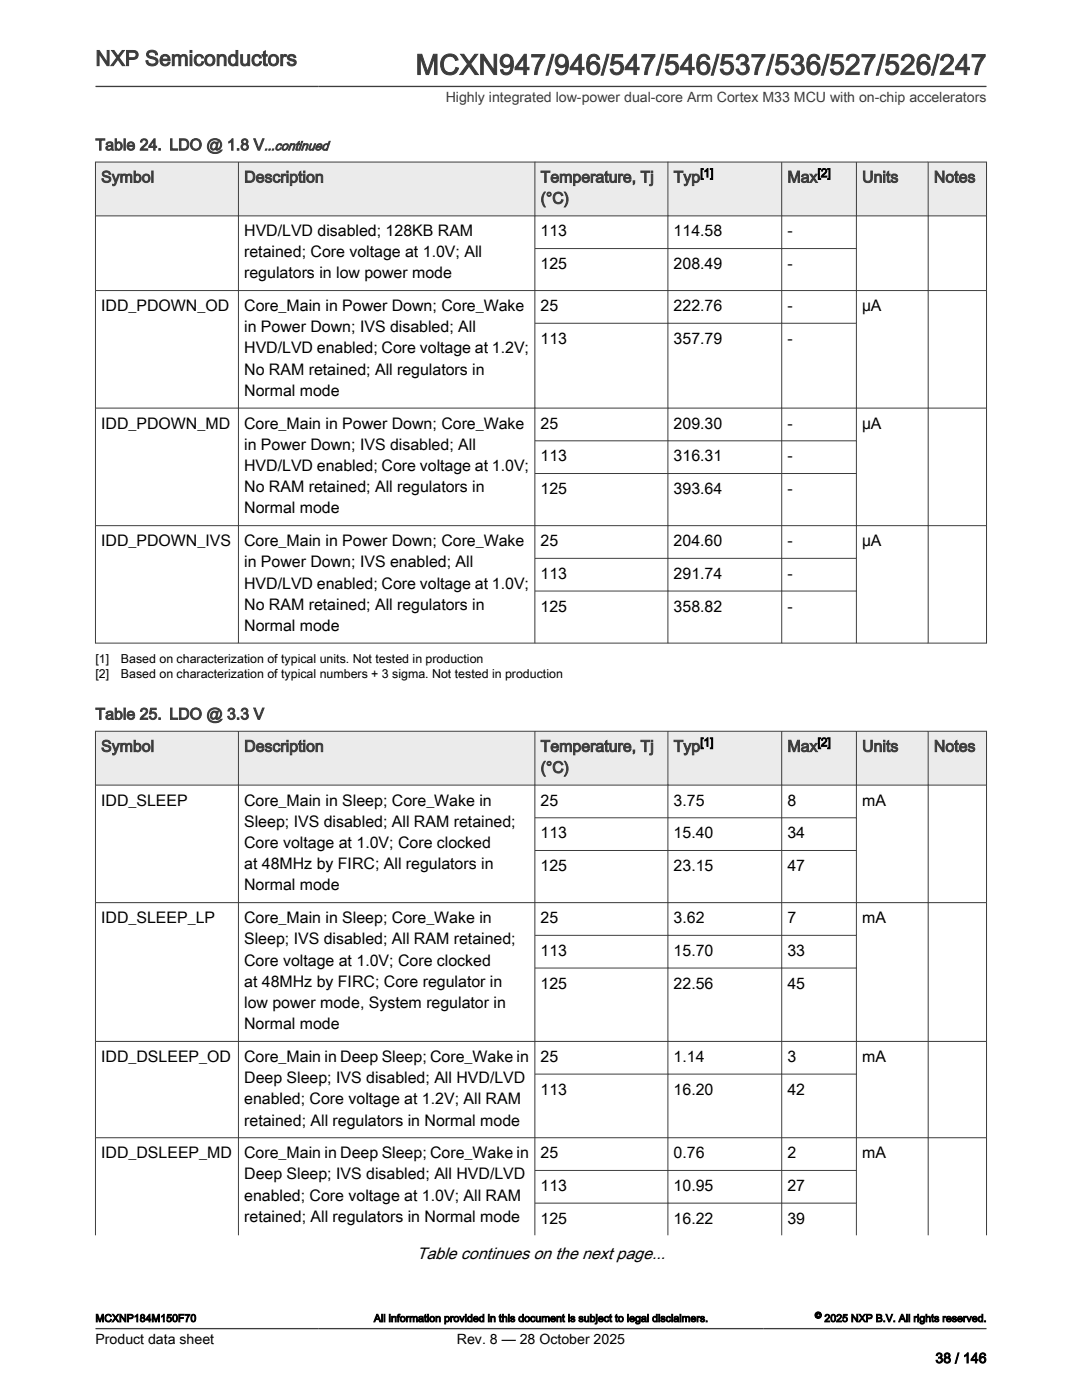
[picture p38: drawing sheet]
<svg xmlns="http://www.w3.org/2000/svg" width="216mm" height="279mm" viewBox="0 0 216 279" stroke-linecap="round" stroke-linejoin="round" font-family="sans-serif">
<defs><g id="words">
<text font-size="5.6" fill="#3c3c3c" x="82.9" y="14.9">MCXN947/946/547/546/537/536/527/526/247</text>
<text font-size="4.2" fill="#3c3c3c" x="19" y="13.1">NXP Semiconductors</text>
<text font-size="3.3" x="83.2" y="251.3">Table continues on the next page...</text>
<g font-size="3.2" fill="#3c3c3c">
<text x="19" y="30">Table 24. LDO @ 1.8 V</text>
<text x="20.2" y="36.4">Symbol</text>
<text x="48.7" y="36.4">Description</text>
<text x="107.9" y="36.4">Temperature, Tj</text>
<text x="107.9" y="40.6">(°C)</text>
<text x="134.4" y="36.4">Typ</text>
<text x="157.1" y="36.4">Max</text>
<text x="172" y="36.4">Units</text>
<text x="186.4" y="36.4">Notes</text>
<text x="19" y="143.6">Table 25. LDO @ 3.3 V</text>
<text x="20.2" y="150">Symbol</text>
<text x="48.7" y="150">Description</text>
<text x="107.9" y="150">Temperature, Tj</text>
<text x="107.9" y="154.2">(°C)</text>
<text x="134.4" y="150">Typ</text>
<text x="157.1" y="150">Max</text>
<text x="172" y="150">Units</text>
<text x="186.4" y="150">Notes</text>
</g>
<g font-size="3.2">
<text x="48.7" y="47.1">HVD/LVD disabled; 128KB RAM</text>
<text x="107.9" y="47.2">113</text>
<text x="134.4" y="47.2">114.58</text>
<text x="157.1" y="47.2">-</text>
<text x="48.7" y="51.3">retained; Core voltage at 1.0V; All</text>
<text x="107.9" y="53.7">125</text>
<text x="134.4" y="53.7">208.49</text>
<text x="157.1" y="53.7">-</text>
<text x="48.7" y="55.5">regulators in low power mode</text>
<text x="20.2" y="62.1">IDD_PDOWN_OD</text>
<text x="48.7" y="62.1">Core_Main in Power Down; Core_Wake</text>
<text x="107.9" y="62.1">25</text>
<text x="134.4" y="62.1">222.76</text>
<text x="157.1" y="62.1">-</text>
<text x="172" y="62.1">µA</text>
<text x="48.7" y="66.3">in Power Down; IVS disabled; All</text>
<text x="48.7" y="70.5">HVD/LVD enabled; Core voltage at 1.2V;</text>
<text x="107.9" y="68.6">113</text>
<text x="134.4" y="68.6">357.79</text>
<text x="157.1" y="68.6">-</text>
<text x="48.7" y="74.8">No RAM retained; All regulators in</text>
<text x="48.7" y="79">Normal mode</text>
<text x="20.2" y="85.5">IDD_PDOWN_MD</text>
<text x="48.7" y="85.5">Core_Main in Power Down; Core_Wake</text>
<text x="48.7" y="89.8">in Power Down; IVS disabled; All</text>
<text x="107.9" y="85.5">25</text>
<text x="134.4" y="85.5">209.30</text>
<text x="157.1" y="85.5">-</text>
<text x="172" y="85.5">µA</text>
<text x="48.7" y="94">HVD/LVD enabled; Core voltage at 1.0V;</text>
<text x="107.9" y="92.1">113</text>
<text x="134.4" y="92.1">316.31</text>
<text x="157.1" y="92.1">-</text>
<text x="48.7" y="98.2">No RAM retained; All regulators in</text>
<text x="107.9" y="98.6">125</text>
<text x="134.4" y="98.6">393.64</text>
<text x="157.1" y="98.6">-</text>
<text x="48.7" y="102.5">Normal mode</text>
<text x="20.2" y="109">IDD_PDOWN_IVS</text>
<text x="48.7" y="109">Core_Main in Power Down; Core_Wake</text>
<text x="48.7" y="113.2">in Power Down; IVS enabled; All</text>
<text x="107.9" y="109">25</text>
<text x="134.4" y="109">204.60</text>
<text x="157.1" y="109">-</text>
<text x="172" y="109">µA</text>
<text x="48.7" y="117.5">HVD/LVD enabled; Core voltage at 1.0V;</text>
<text x="107.9" y="115.5">113</text>
<text x="134.4" y="115.5">291.74</text>
<text x="157.1" y="115.5">-</text>
<text x="48.7" y="121.7">No RAM retained; All regulators in</text>
<text x="48.7" y="125.9">Normal mode</text>
<text x="107.9" y="122">125</text>
<text x="134.4" y="122">358.82</text>
<text x="157.1" y="122">-</text>
<text x="20.2" y="160.8">IDD_SLEEP</text>
<text x="48.7" y="160.8">Core_Main in Sleep; Core_Wake in</text>
<text x="107.9" y="160.8">25</text>
<text x="134.4" y="160.8">3.75</text>
<text x="157.1" y="160.8">8</text>
<text x="172" y="160.8">mA</text>
<text x="48.7" y="165">Sleep; IVS disabled; All RAM retained;</text>
<text x="107.9" y="167.3">113</text>
<text x="134.4" y="167.3">15.40</text>
<text x="157.1" y="167.3">34</text>
<text x="48.7" y="169.2">Core voltage at 1.0V; Core clocked</text>
<text x="48.7" y="173.5">at 48MHz by FIRC; All regulators in</text>
<text x="107.9" y="173.8">125</text>
<text x="134.4" y="173.8">23.15</text>
<text x="157.1" y="173.8">47</text>
<text x="48.7" y="177.7">Normal mode</text>
<text x="20.2" y="184.2">IDD_SLEEP_LP</text>
<text x="48.7" y="184.2">Core_Main in Sleep; Core_Wake in</text>
<text x="107.9" y="184.2">25</text>
<text x="134.4" y="184.2">3.62</text>
<text x="157.1" y="184.2">7</text>
<text x="172" y="184.2">mA</text>
<text x="48.7" y="188.5">Sleep; IVS disabled; All RAM retained;</text>
<text x="107.9" y="190.8">113</text>
<text x="134.4" y="190.8">15.70</text>
<text x="157.1" y="190.8">33</text>
<text x="48.7" y="192.7">Core voltage at 1.0V; Core clocked</text>
<text x="48.7" y="196.9">at 48MHz by FIRC; Core regulator in</text>
<text x="107.9" y="197.3">125</text>
<text x="134.4" y="197.3">22.56</text>
<text x="157.1" y="197.3">45</text>
<text x="48.7" y="201.2">low power mode, System regulator in</text>
<text x="48.7" y="205.4">Normal mode</text>
<text x="20.2" y="211.9">IDD_DSLEEP_OD</text>
<text x="48.7" y="211.9">Core_Main in Deep Sleep; Core_Wake in</text>
<text x="107.9" y="211.9">25</text>
<text x="134.4" y="211.9">1.14</text>
<text x="157.1" y="211.9">3</text>
<text x="172" y="211.9">mA</text>
<text x="48.7" y="216.2">Deep Sleep; IVS disabled; All HVD/LVD</text>
<text x="48.7" y="220.4">enabled; Core voltage at 1.2V; All RAM</text>
<text x="107.9" y="218.4">113</text>
<text x="134.4" y="218.4">16.20</text>
<text x="157.1" y="218.4">42</text>
<text x="48.7" y="224.6">retained; All regulators in Normal mode</text>
<text x="20.2" y="231.1">IDD_DSLEEP_MD</text>
<text x="48.7" y="231.1">Core_Main in Deep Sleep; Core_Wake in</text>
<text x="107.9" y="231.1">25</text>
<text x="134.4" y="231.1">0.76</text>
<text x="157.1" y="231.1">2</text>
<text x="172" y="231.1">mA</text>
<text x="48.7" y="235.4">Deep Sleep; IVS disabled; All HVD/LVD</text>
<text x="48.7" y="239.6">enabled; Core voltage at 1.0V; All RAM</text>
<text x="107.9" y="237.7">113</text>
<text x="134.4" y="237.7">10.95</text>
<text x="157.1" y="237.7">27</text>
<text x="48.7" y="243.8">retained; All regulators in Normal mode</text>
<text x="107.9" y="244.2">125</text>
<text x="134.4" y="244.2">16.22</text>
<text x="157.1" y="244.2">39</text>
</g>
<text font-size="2.8" fill="#3c3c3c" x="88.9" y="20.4">Highly integrated low-power dual-core Arm Cortex M33 MCU with on-chip accelerators</text>
<g font-size="2.8">
<text x="19" y="268.1">Product data sheet</text>
<text x="91.2" y="268.1">Rev. 8 — 28 October 2025</text>
<text x="186.6" y="272">38 / 146</text>
</g>
<text font-size="2.6" fill="#3c3c3c" x="52.7" y="30">...continued</text>
<g font-size="2.5">
<text x="19" y="132.3">[1]</text>
<text x="19" y="135.3">[2]</text>
<text x="24.1" y="132.3">Based on characterization of typical units. Not tested in production</text>
<text x="24.1" y="135.3">Based on characterization of typical numbers + 3 sigma. Not tested in production</text>
</g>
<g font-size="2.4">
<text x="139.7" y="35.3">[1]</text>
<text x="163.1" y="35.3">[2]</text>
<text x="139.7" y="148.9">[1]</text>
<text x="163.1" y="148.9">[2]</text>
</g>
<g font-size="2.1">
<text x="19" y="263.8">MCXNP184M150F70</text>
<text x="74.6" y="263.8">All information provided in this document is subject to legal disclaimers.</text>
<text x="164.5" y="263.8">2025 NXP B.V. All rights reserved.</text>
</g>
<text font-size="1.8" x="162.6" y="263.1">©</text>
</g></defs>
<path d="M19 32.3h177.8v10.8h-177.8z" fill-rule="evenodd" fill="#ebebeb"/>
<g fill="none" stroke="#3c3c3c" stroke-width=".2">
<path d="M19 32.3h177.9M19 32.3v96.1M47.6 32.3v96.1M106.7 32.3v96.1M133.3 32.3v96.1M156 32.3v96.1M170.9 32.3v96.1M185.2 32.3v96.1M196.9 32.3v96.1M19 58h177.9M19 43.1h177.9M106.7 49.6h64.3"/>
<path d="M106.7 64.5h64.3M19 81.4h177.9M106.7 88h64.3M106.7 94.5h64.3M19 104.9h177.9M106.7 111.4h64.3M106.7 118h64.3M19 128.3h177.9"/>
</g>
<path d="M19 145.9h177.8v10.8h-177.8z" fill-rule="evenodd" fill="#ebebeb"/>
<g fill="none" stroke="#3c3c3c" stroke-width=".2">
<path d="M19 145.9h177.9M19 156.7h177.9M19 145.9v100.7M47.6 145.9v100.7M106.7 145.9v100.7M133.3 145.9v100.7M156 145.9v100.7M170.9 145.9v100.7M185.2 145.9v100.7M196.9 145.9v100.7M106.7 163.2h64.3M106.7 169.7h64.3"/>
<path d="M19 180.1h177.9M106.7 186.7h64.3M106.7 193.2h64.3M19 207.8h177.9M106.7 214.4h64.3M19 227.1h177.9M106.7 233.6h64.3M106.7 240.1h64.3"/>
</g>
<path d="M19 17.3h177.8M19 265.2h177.8" fill="none" stroke="#3c3c3c" stroke-width=".26"/>
<path d="M18.7 269.3h14v4h-14z" fill="#fff"/>
<use href="#words"/>
</svg>
